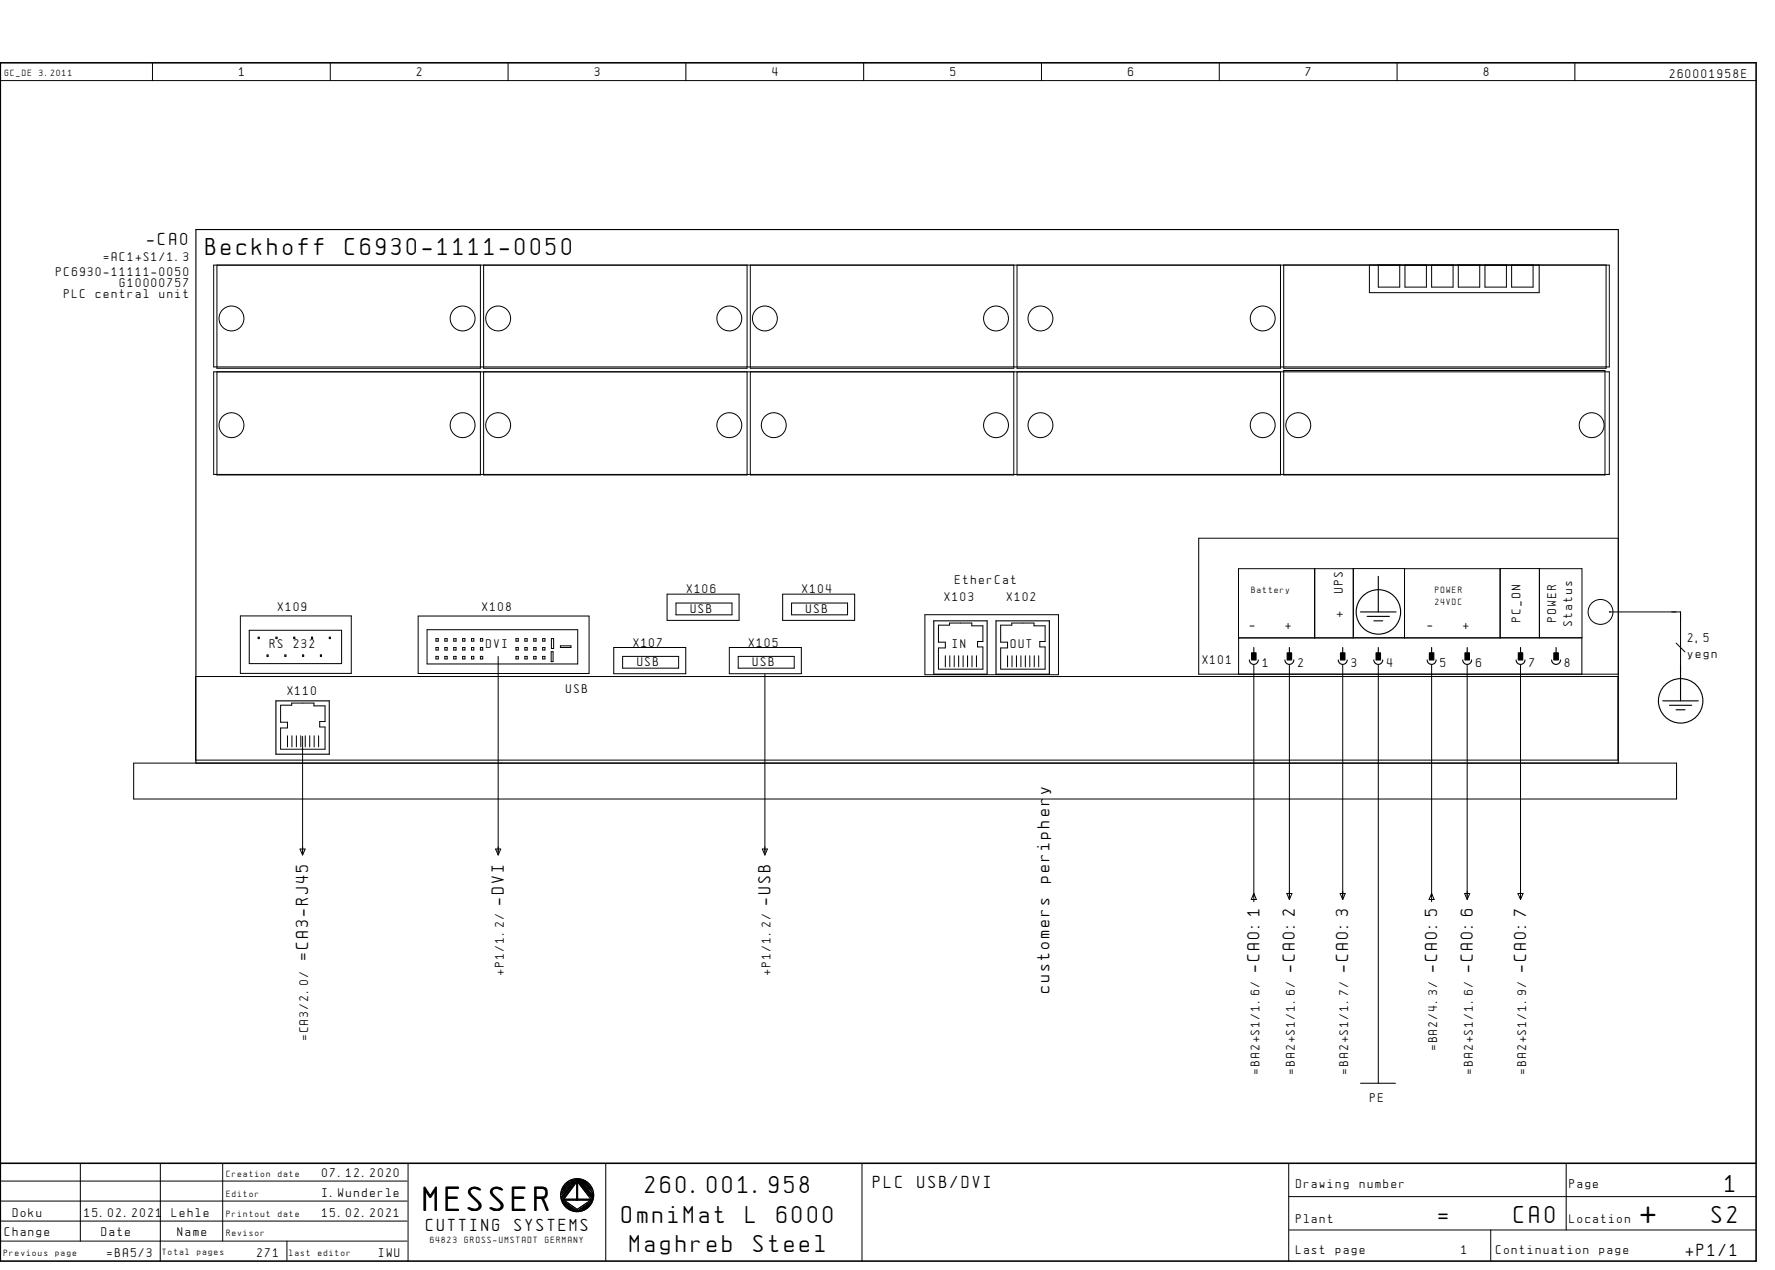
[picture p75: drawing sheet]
<svg xmlns="http://www.w3.org/2000/svg" width="399mm" height="286mm" viewBox="0 0 399 286" stroke-linecap="round" stroke-linejoin="round" font-family="sans-serif">
<defs><g id="words">
<g font-size="6.2">
<text x="95.4" y="272.3">MESSER</text>
<text x="369.1" y="275.1">+</text>
</g>
<g font-size="4.4">
<text x="46.3" y="57.4">Beckhoff</text>
<text x="77.6" y="57.4">C6930-1111-0050</text>
<text x="145.1" y="268.4">260.001.958</text>
<text x="388.1" y="268.1">1</text>
<text x="139.9" y="275">OmniMat</text>
<text x="167.8" y="275">L</text>
<text x="174.7" y="275">6000</text>
<text x="323.6" y="275.1">=</text>
<text x="340.6" y="275.1">CA0</text>
<text x="385.1" y="275.1">S2</text>
<text x="141.7" y="281.5">Maghreb</text>
<text x="169.5" y="281.5">Steel</text>
</g>
<g font-size="3.1">
<text x="33.1" y="55.1">-CA0</text>
<text x="113.3" y="203.6" transform="rotate(-90 113.3 203.6)">-DVI</text>
<text x="173.3" y="203.6" transform="rotate(-90 173.3 203.6)">-USB</text>
<text x="236.1" y="198.5" transform="rotate(-90 236.1 198.5)">periphery</text>
<text x="69.3" y="216" transform="rotate(-90 69.3 216)">=CA3-RJ45</text>
<text x="283.3" y="218.5" transform="rotate(-90 283.3 218.5)">-CA0:1</text>
<text x="291.3" y="218.5" transform="rotate(-90 291.3 218.5)">-CA0:2</text>
<text x="303.3" y="218.5" transform="rotate(-90 303.3 218.5)">-CA0:3</text>
<text x="323.3" y="218.5" transform="rotate(-90 323.3 218.5)">-CA0:5</text>
<text x="331.3" y="218.5" transform="rotate(-90 331.3 218.5)">-CA0:6</text>
<text x="343.3" y="218.5" transform="rotate(-90 343.3 218.5)">-CA0:7</text>
<text x="236.1" y="223.4" transform="rotate(-90 236.1 223.4)">customers</text>
<text x="196.5" y="267.1">PLC</text>
<text x="206.4" y="267.1">USB/DVI</text>
<text x="95.9" y="276.8">CUTTING</text>
<text x="115.8" y="276.8">SYSTEMS</text>
<text x="379.2" y="282.4">+P1/1</text>
</g>
<g font-size="2.3">
<text x="53.8" y="17.1">1</text>
<text x="93.8" y="17.1">2</text>
<text x="133.8" y="17.1">3</text>
<text x="173.8" y="17.1">4</text>
<text x="213.8" y="17.1">5</text>
<text x="253.8" y="17.1">6</text>
<text x="293.8" y="17.1">7</text>
<text x="333.8" y="17.1">8</text>
<text x="375.6" y="17.6">260001958E</text>
<text x="23.4" y="58.6">=AC1+S1/1.3</text>
<text x="12.6" y="62.1">PC6930-11111-0050</text>
<text x="27" y="64.6">G10000757</text>
<text x="14.4" y="67.1">PLC</text>
<text x="21.6" y="67.1">central</text>
<text x="35.9" y="67.1">unit</text>
<text x="214.9" y="131.4">EtherCat</text>
<text x="62.5" y="137.4">X109</text>
<text x="108.5" y="137.4">X108</text>
<text x="154.5" y="133.4">X106</text>
<text x="155.4" y="137.8">USB</text>
<text x="180.5" y="133.4">X104</text>
<text x="181.4" y="137.8">USB</text>
<text x="212.5" y="135.1">X103</text>
<text x="226.5" y="135.1">X102</text>
<text x="302.1" y="133.4" transform="rotate(-90 302.1 133.4)">UPS</text>
<text x="281.2" y="141.4">-</text>
<text x="289.2" y="141.4">+</text>
<text x="302.1" y="138.8" transform="rotate(-90 302.1 138.8)">+</text>
<text x="321.2" y="141.4">-</text>
<text x="329.2" y="141.4">+</text>
<text x="342.1" y="139.9" transform="rotate(-90 342.1 139.9)">PC_ON</text>
<text x="350.1" y="139.9" transform="rotate(-90 350.1 139.9)">POWER</text>
<text x="353.7" y="140.8" transform="rotate(-90 353.7 140.8)">Status</text>
<text x="60.7" y="145.8">RS</text>
<text x="66.1" y="145.8">232</text>
<text x="109.4" y="145.8">DVI</text>
<text x="142.5" y="145.4">X107</text>
<text x="143.4" y="149.8">USB</text>
<text x="168.5" y="145.4">X105</text>
<text x="169.4" y="149.8">USB</text>
<text x="214.3" y="145.8">IN</text>
<text x="227.4" y="145.8">OUT</text>
<text x="270.5" y="149.4">X101</text>
<text x="284.1" y="149.9">1</text>
<text x="292.1" y="149.9">2</text>
<text x="304.1" y="149.9">3</text>
<text x="312.1" y="149.9">4</text>
<text x="324.1" y="149.9">5</text>
<text x="332.1" y="149.9">6</text>
<text x="344.1" y="149.9">7</text>
<text x="352.1" y="149.9">8</text>
<text x="379.7" y="144.3">2,5</text>
<text x="379.7" y="147.9">yegn</text>
<text x="127.4" y="155.8">USB</text>
<text x="64.6" y="156.2">X110</text>
<text x="113.3" y="219.3" transform="rotate(-90 113.3 219.3)">+P1/1.2/</text>
<text x="173.3" y="219.3" transform="rotate(-90 173.3 219.3)">+P1/1.2/</text>
<text x="69.3" y="234" transform="rotate(-90 69.3 234)">=CA3/2.0/</text>
<text x="323.3" y="236.2" transform="rotate(-90 323.3 236.2)">=BA2/4.3/</text>
<text x="283.3" y="241.6" transform="rotate(-90 283.3 241.6)">=BA2+S1/1.6/</text>
<text x="291.3" y="241.6" transform="rotate(-90 291.3 241.6)">=BA2+S1/1.6/</text>
<text x="303.3" y="241.6" transform="rotate(-90 303.3 241.6)">=BA2+S1/1.7/</text>
<text x="331.3" y="241.6" transform="rotate(-90 331.3 241.6)">=BA2+S1/1.6/</text>
<text x="343.3" y="241.6" transform="rotate(-90 343.3 241.6)">=BA2+S1/1.9/</text>
<text x="308.3" y="247.9">PE</text>
<text x="72.5" y="264.8">07.12.2020</text>
<text x="72.5" y="269.3">I.Wunderle</text>
<text x="291.6" y="267.1">Drawing</text>
<text x="305.9" y="267.1">number</text>
<text x="353.1" y="267.1">Page</text>
<text x="2.9" y="273.6">Doku</text>
<text x="19" y="273.6">15.02.2021</text>
<text x="38.7" y="273.6">Lehle</text>
<text x="72.5" y="273.8">15.02.2021</text>
<text x="291.6" y="275.1">Plant</text>
<text x="353.1" y="275.1">Location</text>
<text x="1.1" y="277.9">Change</text>
<text x="22.8" y="277.9">Date</text>
<text x="40" y="277.9">Name</text>
<text x="24.1" y="282.7">=BA5/3</text>
<text x="57.9" y="282.8">271</text>
<text x="85.2" y="282.6">IWU</text>
<text x="291.6" y="282.1">Last</text>
<text x="300.5" y="282.1">page</text>
<text x="328.8" y="282.1">1</text>
<text x="336.6" y="282.1">Continuation</text>
<text x="359.9" y="282.1">page</text>
</g>
<g font-size="1.6">
<text x="1.1" y="17.1">GC_DE</text>
<text x="8.8" y="17.1">3.2011</text>
<text x="281.5" y="133.4">Battery</text>
<text x="322.8" y="133.4">POWER</text>
<text x="322.8" y="136">24VDC</text>
<text x="50.9" y="264.8">Creation</text>
<text x="50.9" y="269.3">Editor</text>
<text x="62.6" y="264.8">date</text>
<text x="50.9" y="273.8">Printout</text>
<text x="62.6" y="273.8">date</text>
<text x="50.9" y="278.1">Revisor</text>
<text x="96.8" y="279.5">64823</text>
<text x="104.5" y="279.5">GROSS-UMSTADT</text>
<text x="122.6" y="279.5">GERMANY</text>
<text x=".8" y="282.4">Previous</text>
<text x="12.5" y="282.4">page</text>
<text x="36.6" y="282.3">Total</text>
<text x="44.3" y="282.3">pages</text>
<text x="65.1" y="282.4">last</text>
<text x="71.5" y="282.4">editor</text>
</g>
</g></defs>
<g fill="none" stroke="#000" stroke-width=".22">
<path d="M.1 18.1h395M34.3 14.1v4M74.3 14.1v4M114.3 14.1v4M154.3 14.1v4M194.3 14.1v4M234.3 14.1v4M274.3 14.1v4M314.3 14.1v4M354.3 14.1v4M48.1 59.6h314v22.9h-314zM48.8 59.6v23.2h59.3v-23.2"/>
<path d="M108.8 59.6v23.2h59.3v-23.2M168.8 59.6v23.2h59.3v-23.2M228.8 59.6v23.2h59.3v-23.2M288.8 59.6v23.2h72.5v-23.2M308.1 59.6v6.2h38.2v-6.2M310.1 59.6v5h4.8v-5M316.1 59.6v5h4.8v-5M322.1 59.6v5h4.8v-5M328.1 59.6v5h4.8v-5M334.1 59.6v5h4.8v-5M340.1 59.6v5h4.8v-5M48.1 83.6h314v23.1h-314z"/>
<path d="M48.8 83.6v23.2h59.3v-23.2M108.8 83.6v23.2h59.3v-23.2M168.8 83.6v23.2h59.3v-23.2M228.8 83.6v23.2h59.3v-23.2M288.8 83.3h72.3v23.5h-72.3zM54.1 138.5h24.9v13h-24.9zM94.1 138.6h38.4v12.9h-38.4zM150.1 133.6h16.2v5.9h-16.2zM152.1 135.6h12.6v2.7h-12.6zM176.1 133.6h16.2v5.9h-16.2zM178.1 135.6h12.6v2.7h-12.6zM208.1 138.3h30v13.5h-30z"/>
<path d="M269.7 121.1h94.4v30.5h-94.4zM295.8 127.9v15.6M304.4 127.9v15.6M316 127.9v15.6M337.5 127.9v15.6M337.5 127.9v15.5M346.3 127.9v15.5M362.1 137.6h.1M362.1 137.6h16v12M44 152.2h320v18.8h-320zM56.1 141.7h20.7v7.6h-20.7zM58.1 143.3h.2v.3h-.2z"/>
<path d="M60.1 147.3h.2v.3h-.2zM62.1 143.3h.2v.3h-.2zM64.1 147.3h.2v.3h-.2zM66.1 143.3h.2v.3h-.2zM68.1 147.3h.2v.3h-.2zM70.1 143.3h.2v.3h-.2zM72.1 147.3h.2v.3h-.2zM74.1 143.3h.2v.3h-.2zM96.1 141.6h33.9v7.7h-33.9zM98.1 143.6h.5v.6h-.5zM98.1 147.6h.5v.6h-.5zM98.1 145.6h.5v.6h-.5z"/>
<path d="M100.1 143.6h.5v.6h-.5zM100.1 147.6h.5v.6h-.5zM100.1 145.6h.5v.6h-.5zM102.1 143.6h.5v.6h-.5zM102.1 147.6h.5v.6h-.5zM102.1 145.6h.5v.6h-.5zM104.1 143.6h.5v.6h-.5zM104.1 147.6h.5v.6h-.5zM104.1 145.6h.5v.6h-.5zM106.1 143.6h.5v.6h-.5zM106.1 147.6h.5v.6h-.5zM106.1 145.6h.5v.6h-.5z"/>
<path d="M108.1 143.6h.5v.6h-.5zM108.1 147.6h.5v.6h-.5zM108.1 145.6h.5v.6h-.5zM112.1 147.6v44.6M116.1 143.6h.5v.6h-.5zM116.1 147.6h.5v.6h-.5zM116.1 145.6h.5v.6h-.5zM118.1 143.6h.5v.6h-.5zM118.1 147.6h.5v.6h-.5zM118.1 145.6h.5v.6h-.5zM120.1 143.6h.5v.6h-.5zM120.1 147.6h.5v.6h-.5z"/>
<path d="M120.1 145.6h.5v.6h-.5zM122.1 143.6h.5v.6h-.5zM122.1 147.6h.5v.6h-.5zM122.1 145.6h.5v.6h-.5zM124 146.6h.4v2.2h-.4zM124 143.6h.5v2.3h-.5zM126.1 145.3h2.4v.3h-2.4zM138.1 145.6h16.2v5.9h-16.2zM140.1 147.6h12.6v2.7h-12.6zM164.1 145.6h16.2v5.9h-16.2zM166.1 147.6h12.6v2.7h-12.6zM172.1 151.6v40.6"/>
<path d="M212.6 145.7h-1.5v4.8M212.7 147.5v2.5M213.7 147.5v2.5M214.7 147.5v2.5M215.7 147.5v2.5M216.7 147.5v2.5M217.7 147.5v2.5M218.7 147.5v2.5M219.7 147.5v2.5M219.9 145.5v-1.2h1.2v-3.5h-2.5v-.7h-5v.5h-2.5v3.8h1.6v1.3M219.9 145.5h1.2v5h-10M226.6 145.7h-1.5v4.8"/>
<path d="M226.7 147.5v2.5M227.7 147.5v2.5M228.7 147.5v2.5M229.7 147.5v2.5M230.7 147.5v2.5M231.7 147.5v2.5M232.7 147.5v2.5M233.7 147.5v2.5M233.9 145.5v-1.2h1.2v-3.5h-2.5v-.7h-5v.5h-2.5v3.8h1.6v1.3M234 145.5h1.1v5h-10M278.6 143.5l77.3-.1v-15.5h-77.3l.1 23.7M282.1 149.6v53.2"/>
<path d="M290.1 149.6v52.6M302.1 149.6v52.6M310.1 149.6v94M322.1 149.6v53.2M330.1 149.6v52.6M342.1 149.6v52.6M355.9 143.4v8.2M377.1 144.6l2 2M30.1 171.6h347.1v8.1h-347.1zM64.6 163.7h-1.5v4.8M64.7 163.7v-1.3h-1.6v-3.8h2.5v-.5h5v.7h2.5v3.5h-1.2v1.2h1.2v5h-10M64.7 165.5v2.5"/>
<path d="M65.7 165.5v2.5M66.7 165.5v2.5M67.7 165.5v2.5M68.1 165.6v26.6M68.7 165.5v2.5M69.7 165.5v2.5M70.7 165.5v2.5M71.7 165.5v2.5M67.5 191h1.1l-.5 1.3zM111.5 191h1.1l-.5 1.3zM171.5 191h1.2l-.6 1.3zM282.1 201l.5 1.3h-1.1z"/>
<path d="M289.5 201h1.2l-.6 1.3zM301.5 201h1.2l-.6 1.3zM322.1 201l.5 1.3h-1.1zM329.5 201h1.1l-.5 1.3zM341.5 201h1.2l-.6 1.3zM306.1 243.6h7.9M.1 265.6h91.5M.1 270.1h91.5M.1 274.6h91.5M.1 279.1h91.5M18.1 261.6v17.5M36.1 261.6v22"/>
<path d="M50.1 261.7v17.4M64.6 279.1v4.4M91.8 261.7v21.9M126.5 270h.1M126.5 270l3.4 2.4M127.2 271.2l1.3 .9 1.4 .3M128.6 265.5l-2.2 2.8M129.3 265.3l-2.9 3.9M129.8 265.8h.2l2.9 3.9v.2l-3 2.1-3.1-2.1v-.2zM129.9 265.2l1.1 .2 .8 .4 1.2 1.5M132.7 269.9h.1M132.7 271.1l-1.4 1-1.4 .3"/>
<path d="M133.3 269.6l-3.4-4.2-3.4 4.4M133.3 270l-3.4 2.4M133.3 268.8v.7l-.4 1-2.5 1.7M136.3 261.7v21.9M193.9 261.7v21.9M289.9 269.1h105.2M289.9 261.7v21.9M290.1 276.6h105M335.4 276.6v7M352.4 261.6v15"/>
<circle cx="52.1" cy="71.6" r="2.8"/>
<circle cx="104.1" cy="71.6" r="2.8"/>
<circle cx="112.1" cy="71.6" r="2.8"/>
<circle cx="164.1" cy="71.6" r="2.8"/>
<circle cx="172.1" cy="71.6" r="2.8"/>
<circle cx="224.1" cy="71.6" r="2.8"/>
<circle cx="234.1" cy="71.6" r="2.8"/>
<circle cx="284.1" cy="71.6" r="2.8"/>
<circle cx="52.1" cy="95.6" r="2.8"/>
<circle cx="104.1" cy="95.6" r="2.8"/>
<circle cx="112.1" cy="95.6" r="2.8"/>
<circle cx="164.1" cy="95.6" r="2.8"/>
<circle cx="174.1" cy="95.6" r="2.8"/>
<circle cx="224.1" cy="95.6" r="2.8"/>
<circle cx="234.1" cy="95.6" r="2.8"/>
<circle cx="284.1" cy="95.6" r="2.8"/>
<circle cx="292.1" cy="95.6" r="2.8"/>
<circle cx="358.1" cy="95.6" r="2.8"/>
<circle cx="360.1" cy="137.6" r="2.8"/>
</g>
<path d="M.1 14.1h395v269.5h-395zM.1 261.6h394.9M127.9 265.8l-1.4 1.8M129.6 265.3l-3.2 4.2" fill="none" stroke="#000" stroke-width=".35"/>
<g fill="none" stroke="#000" stroke-width=".25">
<path d="M44.1 51.6h320v120h-320zM210.1 139.6h12v12h-12zM224.1 139.6h12v12h-12zM306.1 137.6h8M307.6 138.6h5M309.1 139.6h2M310.1 129.6v8M62.1 157.6h12v12h-12zM281.1 148.4a1 1 0 0 0 1 1 1 1 0 0 0 1-1M282.1 145.6v1.2M289.1 148.4a1 1 0 0 0 1 1 1 1 0 0 0 1-1M290.1 145.6v1.2"/>
<path d="M301.1 148.4a1 1 0 0 0 1 1 1 1 0 0 0 1-1M302.1 145.6v1.2M309.1 148.4a1 1 0 0 0 1 1 1 1 0 0 0 1-1M310.1 145.6v1.2M321.1 148.4a1 1 0 0 0 1 1 1 1 0 0 0 1-1M322.1 145.6v1.2M329.1 148.4a1 1 0 0 0 1 1 1 1 0 0 0 1-1M330.1 145.6v1.2M341.1 148.4a1 1 0 0 0 1 1 1 1 0 0 0 1-1M342.1 145.6v1.2M349.1 148.4a1 1 0 0 0 1 1 1 1 0 0 0 1-1M350.1 145.6v1.2"/>
<path d="M374.1 157.6h8M375.6 158.6h5M377.1 159.6h2M378.1 149.6v8M126.7 270.4l2.8 1.9M127 270.8l1.7 1.2M129 265.4l-2.6 3.3M129.6 265.3l.8 .2M132.7 270.8l-1.7 1.2M133 267.7l-1.5-1.8-.5-.3 2.3 2.6v.6l-2.6-3.3h-.5l3 3.7"/>
<circle cx="310.1" cy="137.6" r="5"/>
<circle cx="378.1" cy="157.6" r="5"/>
<circle cx="129.8" cy="268.8" r="3.7"/>
</g>
<path d="M129.8 266h.1v3.9h-.1zM127.1 269.7h5.6v.2h-5.6z" fill="#000" stroke="#000" stroke-width=".22"/>
<path d="M130.7 265.8l2.5 3.2" fill="none" stroke="#000" stroke-width=".5"/>
<path d="M281.6 146.8h1v1.6h-1zM289.6 146.8h1v1.6h-1zM301.6 146.8h1v1.6h-1zM309.6 146.8h1v1.6h-1zM321.6 146.8h1v1.6h-1zM329.6 146.8h1v1.6h-1zM341.6 146.8h1v1.6h-1zM349.6 146.8h1v1.6h-1z" fill="#000" stroke="#000" stroke-width=".25"/>
<use href="#words"/>
</svg>
